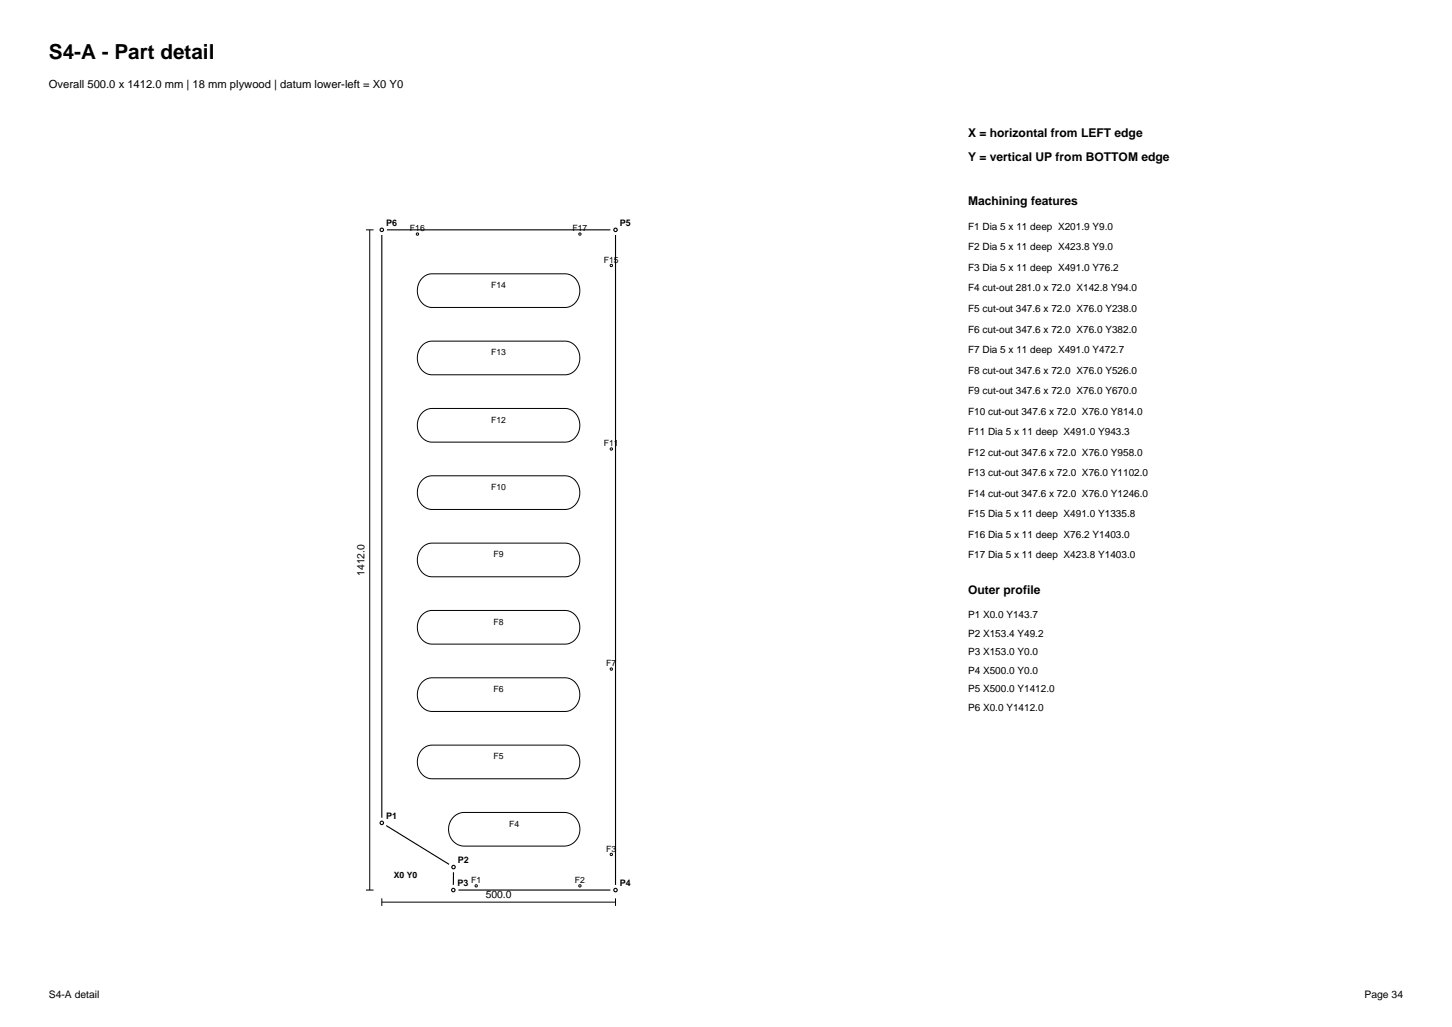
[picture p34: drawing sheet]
<svg xmlns="http://www.w3.org/2000/svg" width="297mm" height="210mm" viewBox="0 0 297 210" stroke-linecap="round" stroke-linejoin="round" font-family="sans-serif">
<defs><g id="words">
<text font-size="4.2" x="10" y="12">S4-A - Part detail</text>
<g font-size="2.5">
<text x="198" y="28">X = horizontal from LEFT edge</text>
<text x="198" y="33">Y = vertical UP from BOTTOM edge</text>
<text x="198" y="42">Machining features</text>
<text x="198" y="121.4">Outer profile</text>
</g>
<text font-size="2.3" x="10" y="18">Overall 500.0 x 1412.0 mm | 18 mm plywood | datum lower-left = X0 Y0</text>
<g font-size="2.1">
<text x="74.6" y="117.7" transform="rotate(-90 74.6 117.7)">1412.0</text>
<text x="99.4" y="183.6">500.0</text>
<text x="10" y="204">S4-A detail</text>
<text x="279.1" y="204">Page 34</text>
</g>
<g font-size="2">
<text x="198" y="47">F1 Dia 5 x 11 deep X201.9 Y9.0</text>
<text x="198" y="51.2">F2 Dia 5 x 11 deep X423.8 Y9.0</text>
<text x="198" y="55.4">F3 Dia 5 x 11 deep X491.0 Y76.2</text>
<text x="198" y="59.6">F4 cut-out 281.0 x 72.0 X142.8 Y94.0</text>
<text x="198" y="63.8">F5 cut-out 347.6 x 72.0 X76.0 Y238.0</text>
<text x="198" y="68">F6 cut-out 347.6 x 72.0 X76.0 Y382.0</text>
<text x="198" y="72.2">F7 Dia 5 x 11 deep X491.0 Y472.7</text>
<text x="198" y="76.4">F8 cut-out 347.6 x 72.0 X76.0 Y526.0</text>
<text x="198" y="80.6">F9 cut-out 347.6 x 72.0 X76.0 Y670.0</text>
<text x="198" y="84.8">F10 cut-out 347.6 x 72.0 X76.0 Y814.0</text>
<text x="198" y="89">F11 Dia 5 x 11 deep X491.0 Y943.3</text>
<text x="198" y="93.2">F12 cut-out 347.6 x 72.0 X76.0 Y958.0</text>
<text x="198" y="97.4">F13 cut-out 347.6 x 72.0 X76.0 Y1102.0</text>
<text x="198" y="101.6">F14 cut-out 347.6 x 72.0 X76.0 Y1246.0</text>
<text x="198" y="105.8">F15 Dia 5 x 11 deep X491.0 Y1335.8</text>
<text x="198" y="110">F16 Dia 5 x 11 deep X76.2 Y1403.0</text>
<text x="198" y="114.2">F17 Dia 5 x 11 deep X423.8 Y1403.0</text>
<text x="198" y="126.4">P1 X0.0 Y143.7</text>
<text x="198" y="130.2">P2 X153.4 Y49.2</text>
<text x="198" y="134">P3 X153.0 Y0.0</text>
<text x="198" y="137.8">P4 X500.0 Y0.0</text>
<text x="198" y="141.6">P5 X500.0 Y1412.0</text>
<text x="198" y="145.4">P6 X0.0 Y1412.0</text>
</g>
<g font-size="1.8">
<text x="79" y="46.1">P6</text>
<text x="83.9" y="47.3">F16</text>
<text x="117.1" y="47.3">F17</text>
<text x="126.8" y="46.1">P5</text>
<text x="123.5" y="53.8">F15</text>
<text x="100.5" y="58.9">F14</text>
<text x="100.5" y="72.7">F13</text>
<text x="100.5" y="86.4">F12</text>
<text x="123.5" y="91.3">F11</text>
<text x="100.5" y="100.2">F10</text>
<text x="101" y="114">F9</text>
<text x="101" y="127.7">F8</text>
<text x="124" y="136.3">F7</text>
<text x="101" y="141.5">F6</text>
<text x="101" y="155.3">F5</text>
<text x="79" y="167.4">P1</text>
<text x="104.2" y="169">F4</text>
<text x="80.6" y="179.5">X0 Y0</text>
<text x="93.6" y="176.4">P2</text>
<text x="124" y="174.2">F3</text>
<text x="93.6" y="181.1">P3</text>
<text x="96.4" y="180.6">F1</text>
<text x="117.6" y="180.6">F2</text>
<text x="126.8" y="181.1">P4</text>
</g>
</g></defs>
<path d="M78.1 47h47.8v135h-33.2l.1-4.7-14.7-9z" fill="none" stroke="#000" stroke-width=".23"/>
<circle cx="78.1" cy="168.3" r="1.06" fill="#fff"/>
<circle cx="78.1" cy="168.3" r=".35" fill="none" stroke="#000" stroke-width=".23"/>
<circle cx="92.8" cy="177.3" r="1.06" fill="#fff"/>
<circle cx="92.8" cy="177.3" r=".35" fill="none" stroke="#000" stroke-width=".23"/>
<circle cx="92.7" cy="182" r="1.06" fill="#fff"/>
<circle cx="92.7" cy="182" r=".35" fill="none" stroke="#000" stroke-width=".23"/>
<circle cx="125.9" cy="182" r="1.06" fill="#fff"/>
<circle cx="125.9" cy="182" r=".35" fill="none" stroke="#000" stroke-width=".23"/>
<circle cx="125.9" cy="47" r="1.06" fill="#fff"/>
<circle cx="125.9" cy="47" r=".35" fill="none" stroke="#000" stroke-width=".23"/>
<circle cx="78.1" cy="47" r="1.06" fill="#fff"/>
<circle cx="78.1" cy="47" r=".35" fill="none" stroke="#000" stroke-width=".23"/>
<g fill="none" stroke="#000" stroke-width=".2">
<path d="M74.9 47h1.5M75.6 47v135M86.4 56.8l.9-.6 1-.2h27.5l1.2 .4 .9 .8 .6 1.2 .1 1.4-.3 1.1-.6 1-.9 .7-1 .3h-27.7l-.8-.3-.8-.5-.6-.7-.4-.9-.1-1 .1-1 .3-.9zM86.4 70.6l.9-.6 1-.2h27.5l1.2 .3 .9 .9 .6 1.2 .1 1.3-.3 1.2-.6 .9-.8 .7-1 .3h-27.8l-.8-.2-.8-.5-.6-.7-.4-.9-.1-1 .1-1 .3-1zM86.4 98.1l.9-.6 1-.2h27.5l1.2 .4 .9 .8 .6 1.2 .1 1.4-.3 1.1-.6 1-.8 .6-1 .4h-27.8l-.8-.3-.8-.5-.6-.7-.4-.9-.1-1 .1-1 .3-.9zM86.4 84.4l.9-.6 1-.3h27.5l1.2 .4 .9 .9 .6 1.1 .1 1.4-.3 1.2-.6 1-.9 .6-1 .3h-27.7l-.8-.2-.8-.5-.6-.7-.4-.9-.1-1 .1-1.1 .3-.9zM86.4 111.9l.9-.6 1-.2h27.5l1.2 .3 .9 .9 .6 1.2 .1 1.4-.3 1.1-.6 1-.9 .6-1 .3h-27.7l-.8-.2-.8-.5-.6-.7-.4-.9-.1-1 .1-1 .3-1zM86.4 139.4l.9-.6 1-.2h27.5l1.2 .4 .9 .8 .6 1.2 .1 1.4-.3 1.1-.6 1-.8 .6-1 .4h-27.8l-.8-.3-.8-.5-.6-.7-.4-.9-.1-1 .1-1 .3-.9zM86.4 125.7l.9-.6 1-.3h27.5l1.2 .4 .9 .9 .6 1.1 .1 1.4-.3 1.2-.6 1-.9 .6-1 .3h-27.7l-.8-.2-.8-.5-.6-.7-.4-.9-.1-1 .1-1.1 .3-.9zM86.4 153.2l.9-.6 1-.2h27.5l1.2 .3 .9 .9 .6 1.2 .1 1.4-.3 1.1-.6 .9-.8 .7-1 .3h-27.8l-.8-.2-.8-.5-.6-.7-.4-.9-.1-1 .1-1 .3-1zM92.7 167.1l1-.7 1.1-.3h20.9l1.2 .4 1 .9 .6 1.2 .1 1.4-.3 1.1-.6 .9-.9 .7-1 .3h-21.2l-.8-.2-.8-.5-.7-.7-.4-.9-.1-1 .1-1 .3-.8zM74.9 182h1.5"/>
<path d="M78.1 184.5h47.8M78.1 183.7v1.5M125.9 183.7v1.5"/>
<circle cx="85.4" cy="47.9" r=".24"/>
<circle cx="118.6" cy="47.9" r=".24"/>
<circle cx="125" cy="54.3" r=".24"/>
<circle cx="125" cy="91.8" r=".24"/>
<circle cx="125" cy="136.8" r=".24"/>
<circle cx="125" cy="174.7" r=".24"/>
<circle cx="97.4" cy="181.1" r=".24"/>
<circle cx="118.6" cy="181.1" r=".24"/>
</g>
<use href="#words"/>
</svg>
